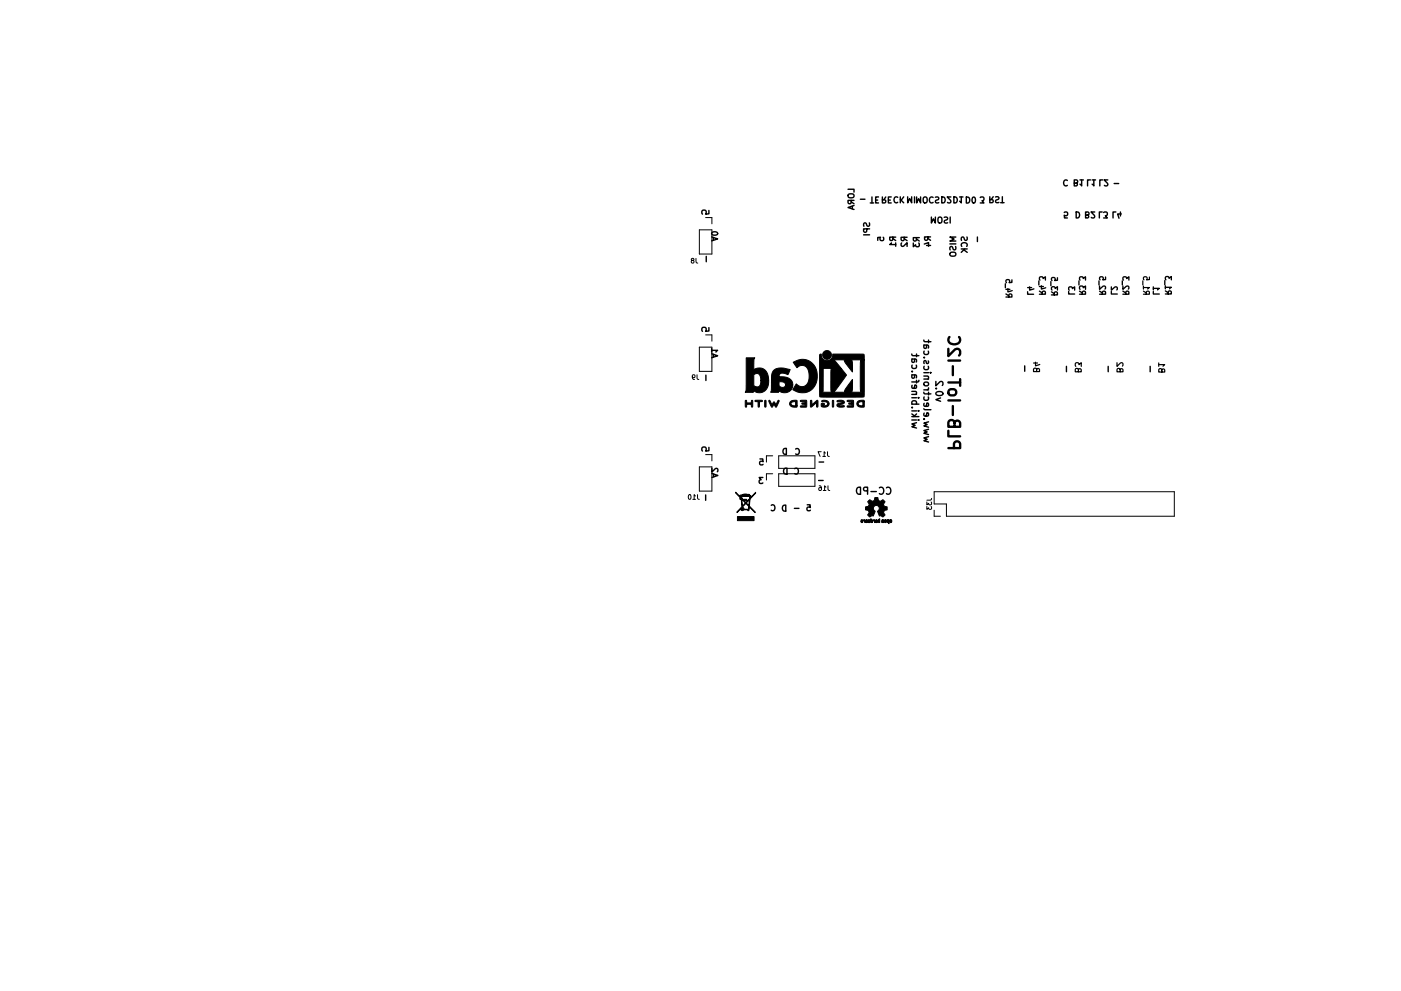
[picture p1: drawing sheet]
<svg xmlns="http://www.w3.org/2000/svg" width="297mm" height="210mm" viewBox="0 0 297 210" stroke-linecap="round" stroke-linejoin="round" font-family="sans-serif">
<g fill="none" stroke="#000" stroke-width=".3">
<path d="M226.3 38.3a.56 .56 0 0 0-.8 .5 .56 .56 0 0 0 .8 .5M227.8 38.8l.5 .1 .1 .4-.6 .1v-1.2h.4l.3 .4-.3 .2M229 38.2h.7M229.3 38.2v1.2l-.3-.3M231.2 38.2h-.6v1.2M231.6 38.2h.7M231.9 38.2v1.2l-.3-.3M233.8 38.2h-.6v1.2M234.9 38.2h-.8l.8 .9-.3 .3-.4-.1M236.2 38.9h1M149.7 54.4v1.1M150.3 44.6v.8h-.7l.1-.2v-.5l-.3-.1h-.5l-.1 .3 .1 .5"/>
<path d="M150.9 50.3l1.3 .4-1.3 .4M151 49.3a.61 .61 0 0 1 .7-.2 .61 .61 0 0 1 .4 .6 .75 .75 0 0 1-1.2-.2zM151.2 50.4v.6M179.8 40.2h1.3v.6M180 41.2l.6-.1a.42 .42 0 0 1 .5 .4 .42 .42 0 0 1-.5 .5h-.4a.43 .43 0 0 1-.4-.3 .43 .43 0 0 1 .2-.5zM180.5 42.5l-.1 .6-.5 .1-.1-.7h1.3M180.5 42.8l.6 .4M180.7 43.7v.6M181.1 43.6l-1.3 .4 1.3 .4M182.4 42.3h1M183.1 49.8h1.3M183.8 48.6l-.1 .6h-.5l-.1-.6h1.3"/>
<path d="M184.3 47.3l.1 .5-.3 .2-.3-.1-.2-.6h-.4v.7M184.5 43.1h.7M184.9 41.8v1.3M185.7 42.5h.4M186.3 41.8h-.6v1.3h.6M187.1 41.8v1.3l.6-.2v-.4l-.6-.1M187.2 50.3l.2 .2-.2 .5-.6-.1 .1-.6-.6 .1v.6M187.8 41.8l-.4 .6M188.3 42.5h.5M189 41.8h-.7v1.3h.7M189 51.5l-.4 .4h1.3M189.3 50.3l-.1 .6-.4 .1-.2-.7h1.3"/>
<path d="M189.3 50.6l.6 .4M189.9 51.5v.7M190.3 41.9a.56 .56 0 0 0-.8 .5 .56 .56 0 0 0 .8 .5M190.9 41.8v1.2M190.9 42.3l.7 .7M191.2 51.5l-.2 .5 .4 .3 .9-.8v.8M191.6 41.8l-.5 .7M191.7 50.3v.6l-.5 .1-.2-.7h1.3M191.7 50.6l.6 .5M192.4 41.8v1.2l.5-.9 .4 .9v-1.2M193.6 51.6v.8l.5-.5 .1 .4h.6l.1-.2-.1-.5M193.9 41.8v1.2"/>
<path d="M194.3 50.4l-.1 .6-.4 .1-.2-.7h1.3M194.3 50.7l.6 .4M194.3 41.8v1.3l.5-1 .4 1v-1.3M195.8 42l.2-.2a.43 .43 0 0 1 .6 .4v.4a.42 .42 0 0 1-.4 .5 .42 .42 0 0 1-.5-.5zM196 51.8l.9-.3v.8M196.5 52.1h.8M196.7 50.3l-.1 .6h-.5l-.1-.6h1.3M196.7 50.6l.6 .4M197.5 46.1v1.2l.4-.9 .4 .9v-1.2M197.8 41.9a.56 .56 0 0 0-.8 .5 .56 .56 0 0 0 .8 .5M198.3 41.8l.7 .1v.4l-.6 .2-.1 .3 .3 .3 .4-.1M199 46.1h.2a.43 .43 0 0 1 .5 .4v.4a.42 .42 0 0 1-.4 .4 .42 .42 0 0 1-.4-.4z"/>
<path d="M199.7 41.8a.64 .64 0 0 1 .7 .6 .64 .64 0 0 1-.7 .7zM200.2 46.1l.7 .1v.3l-.6 .3-.1 .3 .2 .2h.5M201.4 51.7h1.3M201.5 46.1v1.2M201.6 53.6l.6-.1a.42 .42 0 0 1 .5 .4 .42 .42 0 0 1-.5 .4h-.4a.43 .43 0 0 1-.4-.3 .43 .43 0 0 1 .2-.4zM201.6 41.8h-.8l.8 .9-.2 .4-.5-.2M202.2 41.8a.64 .64 0 0 1 .8 .6 .64 .64 0 0 1-.8 .7zM202.6 52.3l-.1 .7h-.3l-.3-.6-.3-.1-.2 .2v.5M202.7 50.3h-1.3l.9 .4-.9 .4h1.3M203.4 41.8h.8M203.8 52.8h1.3M203.8 41.8v1.3l-.4-.4"/>
<path d="M203.9 52.3a.56 .56 0 0 1 .5-.8 .56 .56 0 0 1 .5 .8M204.3 53l.8 .5M204.5 52.8l-.7 .7M204.9 41.8a.64 .64 0 0 1 .7 .6 .64 .64 0 0 1-.7 .7zM205 50.3l.1 .5-.3 .2-.3-.1-.2-.6h-.4v.7M206.2 41.9l.2-.1a.68 .68 0 0 1 .4 .6 .68 .68 0 0 1-.4 .7l-.3-.5zM207.2 50.3v1M207.8 41.9l.6-.1 .2 .2v.5l-.4 .1 .4 .5h-.8M209.9 41.7v1.3l.6-.1v-.5l-.6-.1M210.6 41.7l-.4 .6M211.1 41.8l.6 .1v.3l-.5 .3-.1 .3 .2 .2 .5-.1M212.2 43h.7"/>
<path d="M212.5 41.7v1.3M225.6 45.1l.2-.1 .5 .1-.1 .6-.6-.1 .1 .6h.6M228.2 45a.64 .64 0 0 1 .7 .6 .64 .64 0 0 1-.7 .6zM230.2 45.6l.5 .1 .1 .4-.6 .1v-1.2h.4l.3 .4-.3 .2M232.1 45h-.8l.8 .9-.2 .3-.5-.1M233.7 45h-.6v1.2M234 45.1l.5-.1 .3 .2-.1 .4-.3 .2 .4 .4h-.8M236.6 45h-.6v1.2M237.6 45v.8M237.7 45.4h-.7l.3 .9M149.7 79.6v1.1M150.3 69.5v.7l-.7 .1 .1-.2v-.5l-.3-.2-.5 .1-.1 .2 .1 .6"/>
<path d="M150.9 75.1l1.3 .4-1.3 .4M150.9 74.3h1.3l-.4 .4M150.9 74v.7M151.2 75.2v.6M193.3 79.5l1 .1v.6M193.3 78.8h.2M193.3 76.2h1v.6M193.3 75.1l.2 .4h1.3M193.4 79.5l-.1 .5 .2 .2h.3l.2-.7M193.4 77.5l-.1 .4 .3 .3 .7-.2v-.5M193.4 76.2l-.1 .5 .2 .2 .3-.1 .2-.6M194.3 75.1v.6"/>
<path d="M195.9 79.8l.9 .1 .1 .3-.2 .2M195.9 75.9h.1M195.9 73.2l.9 .1v.6M195.9 72.1l.2 .4h1.3M195.9 79.1h1M195.9 77.7v.4l.3 .3 .6-.1v-.6M195.9 74.5v.4l.3 .3 .6-.1v-.6M195.9 73.2v.5l.2 .2h.3l.1-.7M196.8 76.6l.1 .3-.2 .2h-.3l-.1-.5h-.4v.5M196.9 72.1v.6M197.2 79.1h.2M217.3 77.6v1.2"/>
<path d="M226.1 77.7v1.2M235 77.7v1.2M243.9 77.7v1.2M150.3 94.9v.7l-.7 .1 .1-.2v-.5l-.3-.2-.5 .1-.1 .2 .1 .6M150.9 99.4v.8l.9-.8 .4 .2-.1 .5M161.1 97.4h.6l.1 .6-.6-.1-.1 .6 .2 .1 .5-.1M166.1 95.3l.6-.2v1.3a.66 .66 0 0 1-.7-.3 .66 .66 0 0 1 .1-.8zM166.3 99.5l.6-.2v1.3a.66 .66 0 0 1-.7-.3 .66 .66 0 0 1 .1-.8zM168.5 99.4a.56 .56 0 0 1 .8 .6 .56 .56 0 0 1-.8 .5M168.7 95.3a.56 .56 0 0 1 .8 .5 .56 .56 0 0 1-.8 .5M173.7 98h.9M193.3 86.5h.2"/>
<path d="M193.3 83l1 .1v.4l-.1 .2M193.3 89.1h1M193.3 88.4h1.5M193.3 87.8l.6 .4M193.3 87.2h1M193.3 85.7h1.5M193.3 84.4h1M193.3 83.7h1M193.4 85.7l-.1-.4 .3-.3 .7 .2v.5M193.4 81.7l-.1 .5 .2 .2 .8-.1v-.6h-.3l-.2 .7M194.3 89.7l-1 .3 .7 .2-.7 .3 1 .3M194.3 87.8l-.6 .6"/>
<path d="M194.3 80.7v.5M194.7 89.1h.1M194.7 87.2h.1M194.7 84.4h.1M194.8 80.7l-.2 .3h-1.3M195.9 88.9h.1M195.9 86.7l.2 .2h1.3M195.9 83.2l.2 .4h1.3M195.9 82.7h1M195.9 80.4h1M195.9 87.6v.5l.2 .2 .7-.1v-.6h-.3l-.1 .7M195.9 85.6v.4l.2 .2 .7-.1v-.5l-.3-.1-.1 .7"/>
<path d="M195.9 84.2v.4l.3 .3 .6-.1v-.6M195.9 81.2l.7-.1 .2 .1 .1 .4-.3 .3h-.4l-.3-.3zM196.9 92.6l-1 .3 .7 .3-.7 .3 1 .3M196.9 91.1l-1 .3 .7 .2-.7 .3 1 .3M196.9 89.5l-1 .3 .7 .3-.7 .3 1 .2M196.9 82.3l-.3 .4M196.9 83.2v.6M198.4 82.4h.2M198.4 80.9v1l1.1-1 .4 .3-.1 .6M198.5 83.3a.89 .89 0 0 1 1.4 .3 .85 .85 0 0 1-1.5-.2zM199.4 84.4l-1 .4 1 .3M149.6 105v1.2"/>
<path d="M150.9 100.5l1.3 .4-1.3 .4M151.3 100.6v.6M161.7 101.3h-.7l.4 .5-.4 .1v.6l.2 .1 .5-.1M163.5 107.2a.56 .56 0 0 1 .8 .5 .56 .56 0 0 1-.8 .5M166 107.4l.6-.2v1.2a.66 .66 0 0 1-.7-.3 .66 .66 0 0 1 .1-.7zM168.4 107.9h1M171.1 107.1h.7v.6l-.6-.1-.1 .6 .2 .2 .5-.2M173.6 101.9h.9M181.9 103.4h.5v1.5a.79 .79 0 0 1-.8-.5 .79 .79 0 0 1 .3-1zM183.9 104.1h-.7l-.1-.2 .1-.4 .7-.1v1.5M184.7 104.3h1.1M186.4 103.5a.71 .71 0 0 1 1 .5 .71 .71 0 0 1-.7 .9l-.3-.2"/>
<path d="M187.9 103.5a.71 .71 0 0 1 1 .5 .71 .71 0 0 1-.7 .9l-.3-.2"/>
</g>
<g fill="none" stroke="#000" stroke-width=".25">
<path d="M242.3 59.6v.9M243.7 58.8v.5l-.6 .1 .1-.6h-.7l-.1 .1 .1 .5M219.1 77h.9M219.5 76.8v.8l1-.3M219.8 78.4l-.3-.3-.4 .3v.4h1.3l-.1-.6-.4 .1-.1 .5M228.1 77.7l-.1-.5 .2-.2h.4l.2 .4 .4-.4v.7M228.6 78.5l-.2-.3-.4 .2v.5h1.2l-.1-.6h-.4l-.1 .6M236.8 77v.7l.9-.7 .4 .2-.1 .5M237.5 78.5l-.3-.3-.4 .2v.5h1.3l-.1-.6h-.4l-.1 .6M242.4 62.4h1.3l-.1-.5-.1-.1-.4 .1-.1 .5M242.4 61h1.3l-.4 .3M242.4 61.8l.6 .3"/>
<path d="M242.4 60.7v.6M245.7 77.4h1.2l-.3 .3M245.7 77v.7M246.3 78.5l-.2-.3-.4 .3v.4h1.2l-.1-.6-.4 .1-.1 .5"/>
</g>
<g fill="none" stroke="#000" stroke-width=".29">
<path d="M214.5 59.4v.5l-.6 .1 .1-.6h-.6l-.1 .1 .1 .5M220.3 59.6v.9M220.5 59.4l-.1-.5 .2-.2 .4 .1 .2 .3 .4-.4v.7M222.8 59.7v.9M224.2 58.9v.6h-.6l.1-.5-.7-.1-.1 .2 .1 .4M228.8 59.6v.9M229 59.4l-.1-.5 .2-.2 .4 .1 .2 .3 .4-.4v.7M233 59.6v.9M234.4 58.8v.5l-.6 .1 .1-.6h-.7l-.1 .1 .1 .5M238 59.6v.9M238.2 59.4l-.1-.5 .2-.2 .4 .1 .2 .3 .4-.4v.7M247 59.5v.9"/>
<path d="M247.2 59.4l-.1-.5 .2-.2h.4l.2 .4 .4-.4v.7M213.2 60.2v.9M213.3 63h1.2v-.5l-.2-.1-.4 .1v.5M213.3 62.4l.6 .3M213.3 61.4h.8M213.7 61.2v.7l.9-.2M217.9 61.9v.5h1.2M217.9 61h.8M218.3 60.9v.7l.9-.3M220.4 62.4h1.2v-.5l-.2-.1-.4 .1v.5M220.4 61.8l.6 .3M220.4 60.8h.8"/>
<path d="M220.8 60.6v.7l.9-.2M222.9 62.6h1.3l-.1-.6h-.4l-.2 .6M222.9 61.9l.6 .4M223 61.5l-.1-.5 .3-.2 .4 .1 .1 .3 .5-.4v.7M226.6 61.8v.6h1.2M226.7 61.6l-.1-.5 .2-.2h.4l.2 .3 .4-.3v.7M228.9 62.4h1.2v-.5l-.2-.1-.4 .1v.5M228.9 61.8l.6 .3M229 61.4l-.1-.5 .2-.2h.4l.2 .4 .4-.4v.7M233.1 62.4h1.3l-.1-.5-.1-.1-.4 .1-.1 .5M233.1 60.7v.7l.9-.7 .4 .2-.1 .4M233.1 61.8l.6 .3"/>
<path d="M235.6 61.8v.6h1.3M235.6 60.9v.7l.9-.7 .4 .2-.1 .4M238.1 62.4h1.2v-.5l-.2-.1-.4 .1v.5M238.1 60.7v.7l.9-.7 .3 .2-.1 .4M238.1 61.8l.6 .3M244.5 61.8v.6h1.3M244.5 61.2h1.3l-.4 .3M244.5 60.9v.6M247.1 62.4h1.2v-.6l-.2-.1-.4 .1v.6M247.1 61h1.2l-.3 .3M247.1 61.7l.6 .4M247.1 60.6v.7"/>
</g>
<path d="M201.1 74v1.6l1.4-1.5a.68 .68 0 0 1 1.1 .4v.6l-.3 .3M201.1 76.5h2.5M201.3 71.5a1 1 0 0 0 0 1.2 1 1 0 0 0 1.2 .4 .94 .94 0 0 0 1-.5 .94 .94 0 0 0-.2-1.1M202 77.7v1.9M201.1 95.1h2.5v-1a.68 .68 0 0 0-.7-.5 .68 .68 0 0 0-.6 .5v1M201.1 91.4v1.2h2.5M201.1 85h2.5M201.1 81.1h2.5M201.2 82.8l.3-.2h.8a.68 .68 0 0 1 .5 .6 .68 .68 0 0 1-.5 .7h-.8a.68 .68 0 0 1-.3-1.1zM202 86.1v2M202.4 89.7a.67 .67 0 0 0-.6-.6 .67 .67 0 0 0-.7 .5v1h2.5v-.9a.61 .61 0 0 0-.6-.5 .61 .61 0 0 0-.6 .5v.9M203.6 80.4v1.5" fill="none" stroke="#000" stroke-width=".5"/>
<g fill="none" stroke="#000" stroke-width=".21">
<path d="M146.8 55.2l-.2 .2 .2 .4 .3-.1v-.3l-.5-.2 .1-.3h.4l-.2 .3M147.6 54.8v.9l.3 .1M148.3 48.8h2.6v5.1h-2.6zM149.6 46.2h1.3v1.3M146.8 79.9l.2 .2h.3v-.5l-.3-.1-.2 .2v.6l.5 .2M147.8 79.5v.9l.4 .1M148.3 73.7h2.6v5.1h-2.6zM149.6 71.1h1.3v1.3M148.3 99.1h2.6v5.1h-2.6zM149.6 96.5h1.3v1.3M163.8 96.7h-1.3v1.3M165.1 96.7h7.7v2.7h-7.7z"/>
<path d="M174.1 95.8h-.7l.5 1M174.4 96.8h.6M175 96.1l-.3-.3v1M175.4 95.8l.1 .9 .3 .1M146.1 105l.1-.1a.49 .49 0 0 1 .3 .6 .49 .49 0 0 1-.4 .4l-.2-.3zM146.9 105.9h.6M147.5 105.2l-.3-.3v1M147.9 104.9v.9l.4 .1M163.8 100.5h-1.3v1.3M165.1 100.5h7.7v2.7h-7.7zM173.7 103.1l.4 .2 .1 .6-.2 .2-.4-.1 .1-.5 .3-.1 .2 .2M174.5 104.1h.6"/>
<path d="M175.1 103.4l-.3-.3v1M175.5 103.1l.1 .8 .3 .2M196.5 106.5v.6l.4-.3 .1 .3h.4v-.6M196.5 107.5v.6l.4-.4 .1 .3h.4v-.5M197.5 105.7l-.1 .4h-.9M198.1 108.3v1.2h1.3M198.1 104.3h50.9v5.2h-48.3v-2.6h-2.6z"/>
</g>
<g fill="#000" stroke="#000" stroke-width=".21">
<path d="M158.2 75.9h1.8l-.2 .5v2.1a1.92 1.92 0 0 1 2.1-.2 1.92 1.92 0 0 1 1 1.7l.1 .7h-1.7v-.6a.82 .82 0 0 0-.6-.8 .82 .82 0 0 0-.9 .2v2.3a.88 .88 0 0 0 1.1 .2 .88 .88 0 0 0 .4-1.1v-.2h1.7a2.03 2.03 0 0 1-.8 2.2 2.03 2.03 0 0 1-2.2 .1l-.3-.1v.3h-1.7l.2-.7zM164.1 78.5a3.9 3.9 0 0 1 3.4 0l-.4 1-.3-.1a1 1 0 0 0-1.6 .4l-.1 .2 .4-.1a2.12 2.12 0 0 1 2.6 1.6v.1h-1.5a.88 .88 0 0 0-1.4-.5v.7a.76 .76 0 0 0 .7 .4 .76 .76 0 0 0 .7-.6h1.5a1.76 1.76 0 0 1-1.1 1.6 1.76 1.76 0 0 1-1.9-.3v.3h-1.7l.1-.4 .1-2.1a2.84 2.84 0 0 1 .5-2.2zM168.2 76.8a3.2 3.2 0 0 1 3.6-.1 3.2 3.2 0 0 1 1.5 3.3 3.2 3.2 0 0 1-1.7 3 3.2 3.2 0 0 1-3.5-.4l.7-1.2a1.51 1.51 0 0 0 1.8 .5 1.51 1.51 0 0 0 .9-1.6 2.32 2.32 0 0 0-1.1-2.7 1.54 1.54 0 0 0-1.4 .4zM173.8 75.3l.3-.2v.2a1.22 1.22 0 0 0 1.3 1.2 1.22 1.22 0 0 0 1.2-1.4l6.6 .1v1.1h-2.7a5.2 5.2 0 0 1 .2 2.6l-.4-.5a4.9 4.9 0 0 1-1.3-2.1h-2.3l1.7 1.9h-3.9v4.7l-.1 .3h1.9l-.1-1.3v-3.3l.1-.4h2.1l.9 1.1a.33 .33 0 0 1 .2 .3 .33 .33 0 0 1-.3 .3l-2.5 3.3h2.4l.2-.7 1.4-2v2.1l-.2 .6h2.1l-.2-.7v-5.7l.2-.5h.6v7.9h-9.4zM158 85h.3v.5h1v-.2a.2 .2 0 0 1 0-.3 .2 .2 0 0 1 .3 0 .2 .2 0 0 1 0 .3l-.1 1.1-.2-.1v-.5h-1v.5l-.2 .1zM160.1 85h1.5v.2h-.6v.8a.2 .2 0 0 1 0 .3 .2 .2 0 0 1-.2 0 .2 .2 0 0 1-.1-.2v-.9h-.6zM162.1 85h.3v1.3l-.1 .1-.2-.2zM163 85h.2l.5 .9 .4-.6 .4 .6 .5-.9h.2l-.6 1.4h-.2l-.3-.7-.3 .7a1.38 1.38 0 0 1-.8-1.2zM167.6 85.2l.5-.2h.8l.1 1.1h-.3v-.9h-.3a.48 .48 0 0 0-.7 .5 .48 .48 0 0 0 .7 .4h.6l-.1 .3h-.3a.79 .79 0 0 1-1-.3 .79 .79 0 0 1 0-.9zM169.7 85l1.3-.1v.9a.46 .46 0 0 1 0 .6 .46 .46 0 0 1-.6 0h-.6l-.1-.2 1.1-.1v-.3h-.7l-.1-.2 .8-.1-.1-.3h-.9zM171.8 85h.3v.9l.9-.7a.26 .26 0 0 1 .3-.3 .26 .26 0 0 1 .1 .4v.8a.21 .21 0 0 1 0 .2 .21 .21 0 0 1-.3 0 .21 .21 0 0 1 0-.3v-.6l-1.2 1zM174.2 85a.92 .92 0 0 1 1.1 0 .92 .92 0 0 1 .4 .9 1.03 1.03 0 0 1-1.6 .2 .36 .36 0 0 1 .2-.5 .36 .36 0 0 1 .5 .2l-.4 .1a.58 .58 0 0 0 .7 .2 .58 .58 0 0 0 .3-.6l-.4-.3-.7 .1z"/>
<path d="M176.5 85h.3l-.2 1.4-.1-.2zM177.5 85l.7-.1a.5 .5 0 0 1 .6 .1 .5 .5 0 0 1 .1 .6l-1.1 .4 1.2 .2a1.12 1.12 0 0 1-1.6-.3l.3-.3 1-.3h-1.1zM179.6 85l.9-.1a.36 .36 0 0 1 .5 .1 .36 .36 0 0 1 0 .5v.3a.4 .4 0 0 1 0 .5 .4 .4 0 0 1-.5 .1h-.6a.19 .19 0 0 1-.2 0 .19 .19 0 0 1-.1-.3 .19 .19 0 0 1 .3 0h.8v-.3l-.8-.2 .1-.1h.7v-.3h-1zM181.9 85.2l.5-.3 .8 .1v.2h-.5a.49 .49 0 0 0-.7 .4 .49 .49 0 0 0 .7 .5h.3v-.9h.2v1.1a1.12 1.12 0 0 1-1.5-.7zM156 104.4l1.1 1.1v-.1a.2 .2 0 0 1-.2-.3 .2 .2 0 0 1 .3-.1l1.1-.2 .5 .1-1 .1 1-.1 .3 .3h-.5v-.2h-.3h-.8l-.3 .2h2v.1h-2l.1 .5-.3-.2v.2h.3l.3 .2 .7-.1v.3h-.6l.4 .4 .8-.8v-.5h.2l-.1 .4 1.2-1.3v.2l-1.2 1.4-.5 .4a.48 .48 0 0 1-.5 .3 .48 .48 0 0 1-.4-.5l-.3-.3 .1 1.5 .6-.7h.2l.6 .5 .1-1.2h.1l-.1 1.4-.6-.5a.49 .49 0 0 0-.7 .4l-.2 .3 .4 .5h.9l.1-.7h.1l1.3 1.3h-.2l-1.1-1.2-.1 .8h-.2v-.1h-.9a.36 .36 0 0 1-.4 .1 .36 .36 0 0 1-.3-.3l-.7 .7h-.1l.6-.6a1.03 1.03 0 0 0 .4-1.5v-.7h-.3v-.4l-.9-.9zM156.4 109.6h3.5v.9h-3.5zM182.6 110.3h.3v.2l-.3-.1 .3 .1a.21 .21 0 0 1-.1 .4 .21 .21 0 0 1-.3-.3l.3 .1-.3-.2zM183.1 110.3a.36 .36 0 0 1 .4 .2 .36 .36 0 0 1-.1 .4l-.1-.5-.2 .1zM183.6 110.3h.2l.1 .2-.3-.1a.21 .21 0 0 1 .3 .2 .21 .21 0 0 1-.2 .2l.1-.1-.2-.1-.1 .2zM184 110.3l.1 .5 .1-.5 .2 .5 .1-.5-.1 .6-.4-.1zM184.6 110.1l.4 .5-.1-.2a.17 .17 0 0 0-.2 .2 .17 .17 0 0 0 .2 .1v-.1a.22 .22 0 0 1 0 .3 .22 .22 0 0 1-.3-.1 .22 .22 0 0 1 0-.3zM185.2 110.3a.32 .32 0 0 1 .4 .1 .32 .32 0 0 1-.1 .5l-.1-.5-.2 .1z"/>
<path d="M184.1 106.3l.3-.3 .5 .4a.59 .59 0 0 0 .6-.8h.3a.31 .31 0 0 1 .4 0 .31 .31 0 0 1 0 .4v.2l.5 .2 .2-.2a.44 .44 0 0 1 .7 .2 .44 .44 0 0 1-.3 .6 .79 .79 0 0 0 .8 .6l-.1 .6a.51 .51 0 0 0-.5 .2 .51 .51 0 0 0 0 .6l.2 .3-.3 .2a.51 .51 0 0 1-.8-.1l-.2 .1-.3-1a.65 .65 0 0 0 .4-.7 .65 .65 0 0 0-.8-.5 .65 .65 0 0 0-.5 .7l.4 .5-.4 1a.53 .53 0 0 0-.8 .2l-.4-.4 .3-.5a.59 .59 0 0 0-.8-.6v-.3a.33 .33 0 0 1 .1-.4 .33 .33 0 0 1 .4-.1h.1a.62 .62 0 0 0-.1-1zM185.7 110.3l.3 .1v.1l-.2-.1v.1a.19 .19 0 0 1 .2 .2 .19 .19 0 0 1-.3 .1l.2-.1-.2-.1v.3l-.1-.1zM186.4 110.1l.1 .8-.2-.5-.2 .4v-.4l.3-.1zM187 110.3h.4v.6l-.2-.5-.1 .5-.2-.1zM187.6 110.3h.2l.2 .2-.4-.1 .2 .1a.21 .21 0 0 1 .1 .2 .21 .21 0 0 1-.2 .2 .21 .21 0 0 1-.2-.3l.3 .1-.3-.2zM188.1 110.3l.4 .1v.2l-.3-.2 .1 .3 .2-.1v.5l-.1-.1a.41 .41 0 0 1-.3-.7zM188.7 110.3h.3l.1 .3-.3-.2v.3l.1-.1a.21 .21 0 0 1 0 .3 .21 .21 0 0 1-.3-.2z"/>
<circle cx="175.4" cy="75.3" r=".94"/>
</g>
</svg>
